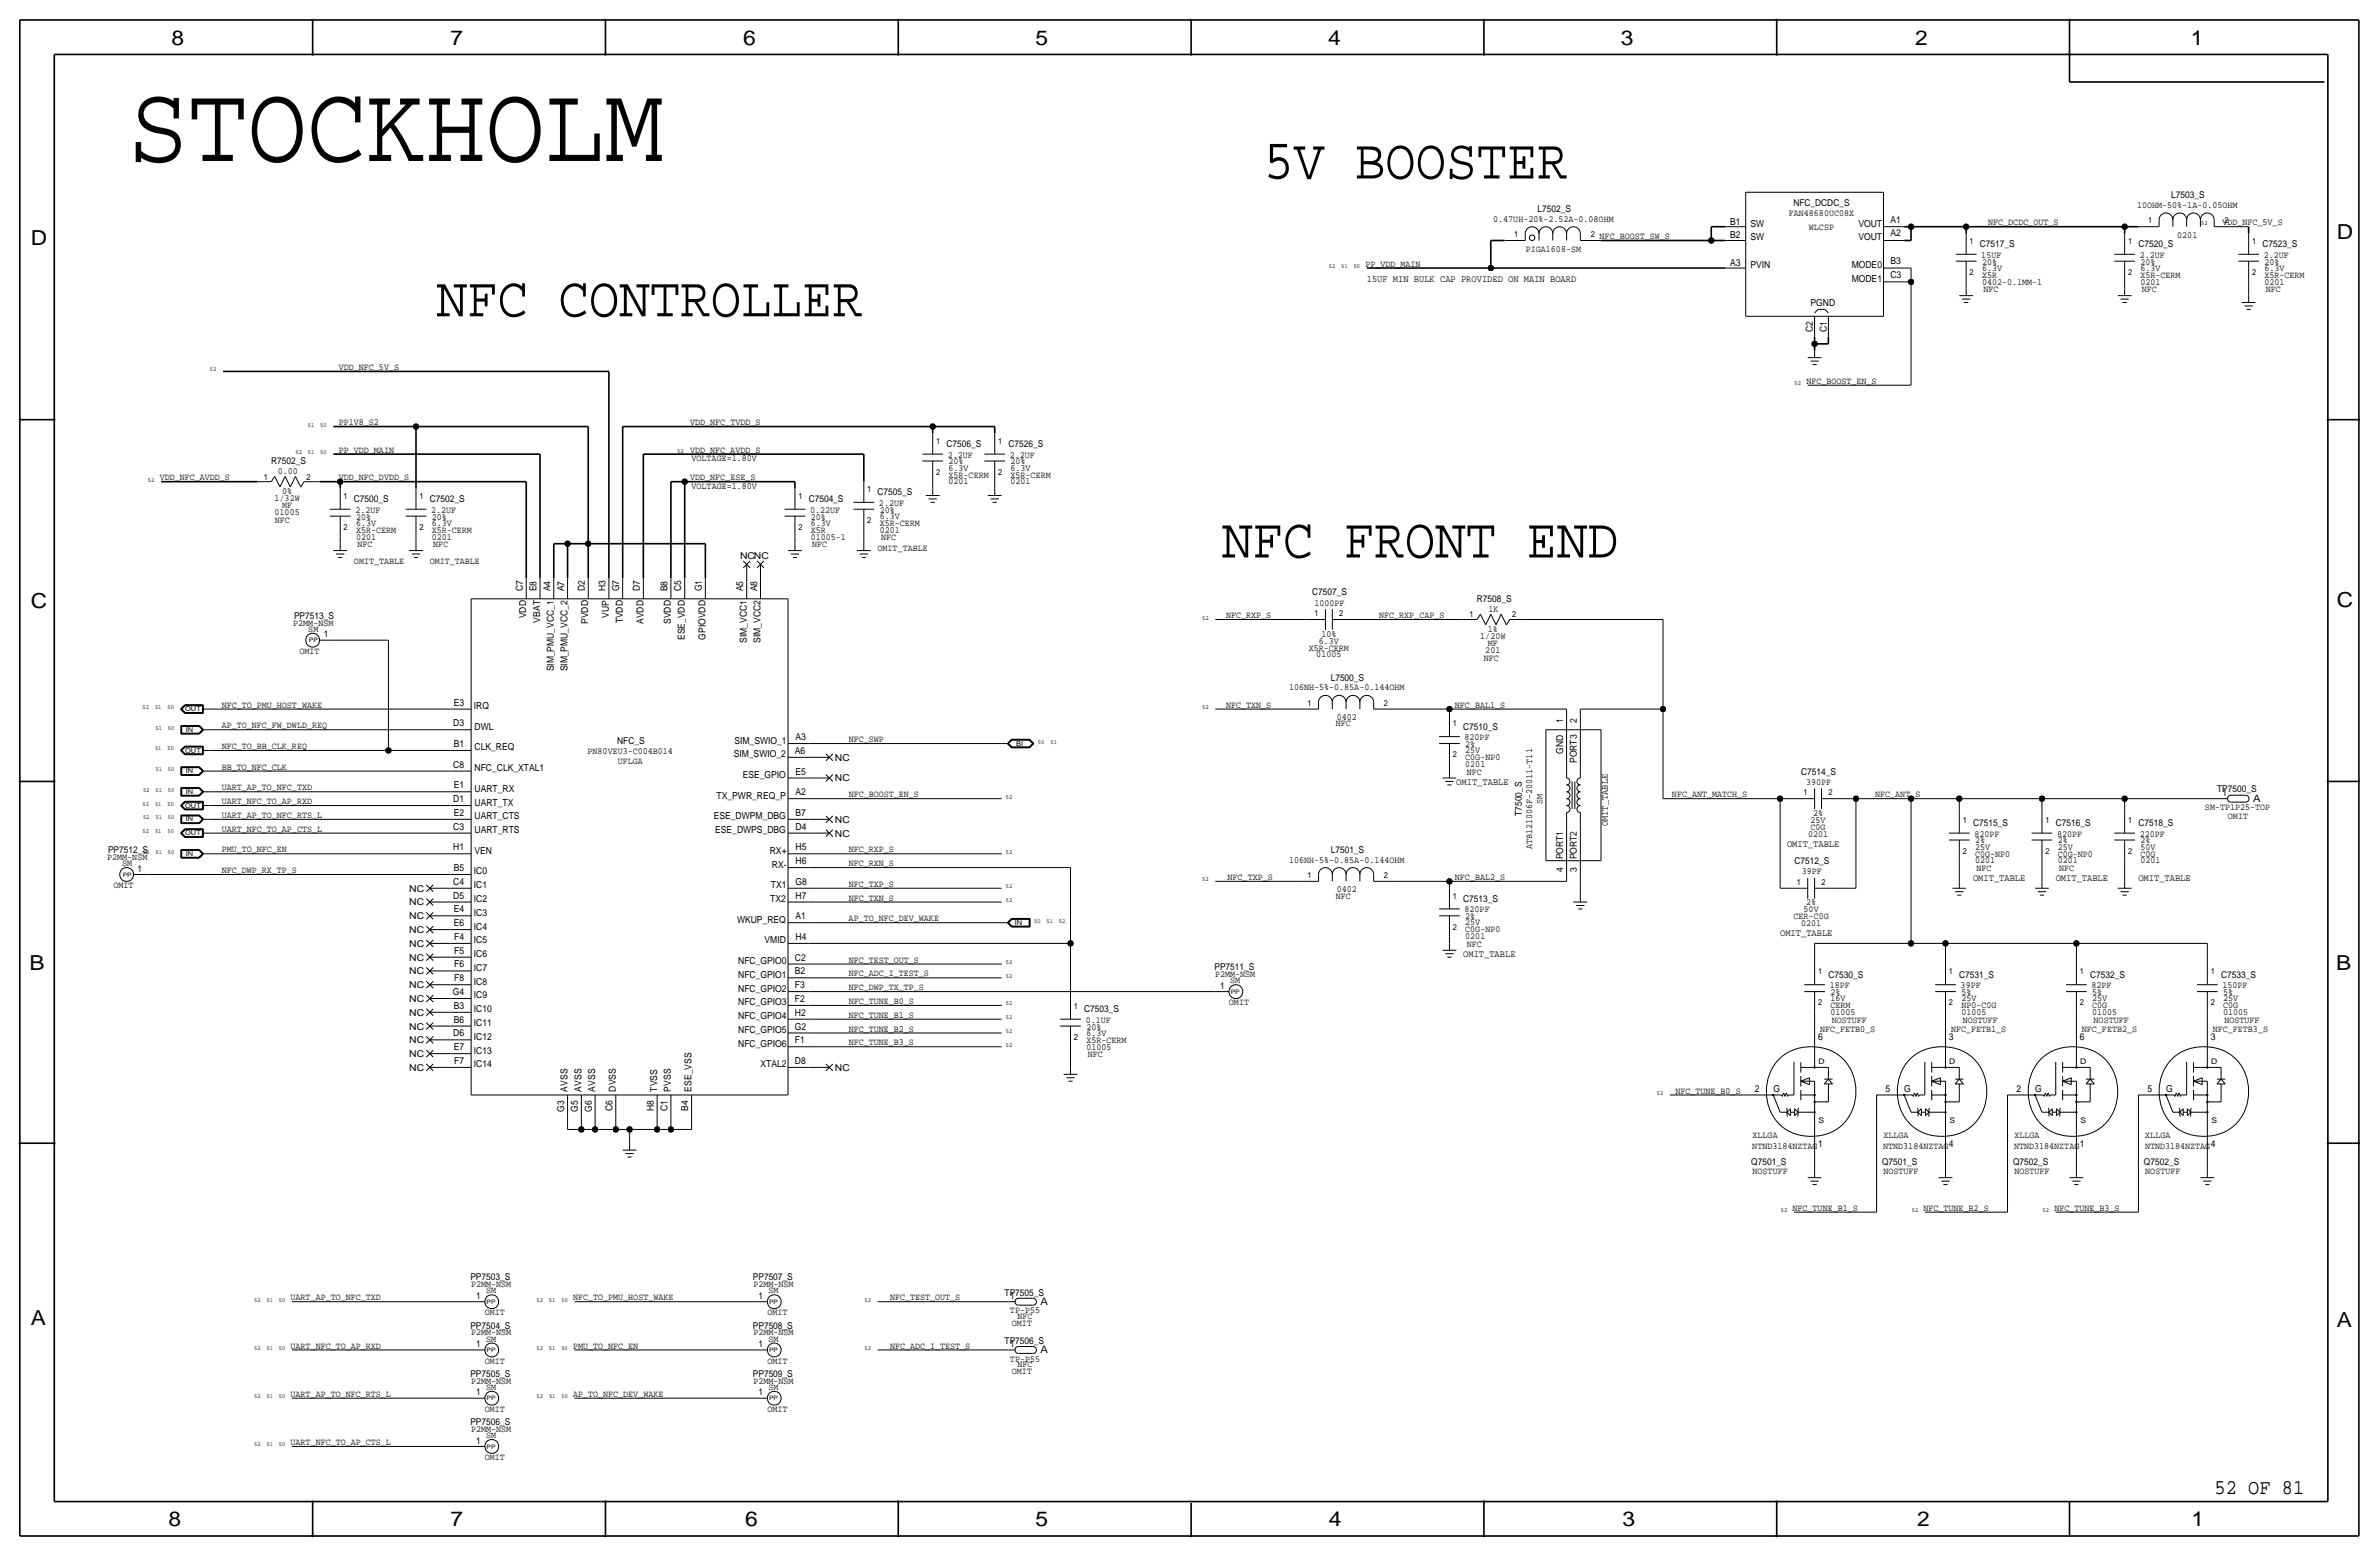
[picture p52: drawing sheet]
<svg xmlns="http://www.w3.org/2000/svg" width="877mm" height="574mm" viewBox="0 0 877 574" stroke-linecap="round" stroke-linejoin="round" font-family="sans-serif">
<defs><g id="words">
<text font-size="41" x="47.4" y="59.3">STOCKHOLM</text>
<g font-size="21">
<text x="465.8" y="65.8">5V BOOSTER</text>
<text x="161" y="116.6">NFC CONTROLLER</text>
<text x="450.5" y="205.5">NFC FRONT END</text>
</g>
<text font-size="7.7" x="816.4" y="550.7">52 OF 81</text>
<g font-size="7.6">
<text x="63.2" y="16.5">8</text>
<text x="166.1" y="16.5">7</text>
<text x="274" y="16.5">6</text>
<text x="381.7" y="16.5">5</text>
<text x="489.7" y="16.5">4</text>
<text x="597.6" y="16.5">3</text>
<text x="706.1" y="16.5">2</text>
<text x="807.7" y="16.5">1</text>
<text x="861.5" y="88.1">D</text>
<text x="11.4" y="90.4">D</text>
<text x="11.4" y="224.3">C</text>
<text x="861.5" y="223.8">C</text>
<text x="10.8" y="357.6">B</text>
<text x="861.3" y="357.4">B</text>
<text x="11.3" y="488.4">A</text>
<text x="861.5" y="489.2">A</text>
<text x="62.2" y="562.6">8</text>
<text x="166" y="562.6">7</text>
<text x="274.8" y="562.6">6</text>
<text x="381.7" y="562.6">5</text>
<text x="489.9" y="562.6">4</text>
<text x="598.1" y="562.6">3</text>
<text x="706.8" y="562.6">2</text>
<text x="807.9" y="562.6">1</text>
</g>
<g font-size="3.8">
<text x="830.7" y="295.5">A</text>
<text x="383.6" y="480.9">A</text>
<text x="383.6" y="498.7">A</text>
</g>
<g font-size="3.6">
<text x="503.9" y="103.9">15UF MIN BULK CAP PROVIDED ON MAIN BOARD</text>
<text x="536.9" y="289.3">OMIT_TABLE</text>
<text x="592.8" y="304.5" transform="rotate(-90 592.8 304.5)">OMIT_TABLE</text>
<text x="658.8" y="312.2">OMIT_TABLE</text>
<text x="727.4" y="324.9">OMIT_TABLE</text>
<text x="757.9" y="324.9">OMIT_TABLE</text>
<text x="788.4" y="324.9">OMIT_TABLE</text>
<text x="656.3" y="345.2">OMIT_TABLE</text>
<text x="539.4" y="352.8">OMIT_TABLE</text>
</g>
<g font-size="3.5">
<text x="661.2" y="75.9">NFC_DCDC_S</text>
<text x="787.9" y="76.7">10OHM-50%-1A-0.05OHM</text>
<text x="800.5" y="73.2">L7503_S</text>
<text x="550.5" y="81.8">0.47UH-20%-2.52A-0.08OHM</text>
<text x="566.8" y="78.2">L7502_S</text>
<text x="637.8" y="82.8">B1</text>
<text x="645.4" y="83.6">SW</text>
<text x="659.5" y="79.8">FAN48680UC08X</text>
<text x="685.1" y="83.6">VOUT</text>
<text x="696.9" y="82">A1</text>
<text x="733" y="83.1">NFC_DCDC_OUT_S</text>
<text x="819.4" y="83.1">VDD_NFC_5V_S</text>
<text x="637.8" y="87.9">B2</text>
<text x="645.4" y="88.6">SW</text>
<text x="666.9" y="84.8">WLCSP</text>
<text x="685.1" y="88.6">VOUT</text>
<text x="696.9" y="87.1">A2</text>
<text x="802.7" y="87.6">0201</text>
<text x="562.5" y="92.7">PIGA1608-SM</text>
<text x="729.9" y="91.2">C7517_S</text>
<text x="730.5" y="95">15UF</text>
<text x="788.4" y="91.2">C7520_S</text>
<text x="788.9" y="95">2.2UF</text>
<text x="834.1" y="91.2">C7523_S</text>
<text x="834.6" y="95">2.2UF</text>
<text x="503.4" y="98.3">PP_VDD_MAIN</text>
<text x="637.8" y="98">A3</text>
<text x="645.4" y="98.8">PVIN</text>
<text x="682.7" y="98.8">MODE0</text>
<text x="696.9" y="97.3">B3</text>
<text x="730.7" y="97.5">20%</text>
<text x="730.7" y="99.8">6.3V</text>
<text x="789.1" y="97.5">20%</text>
<text x="789.1" y="99.8">6.3V</text>
<text x="834.8" y="97.5">20%</text>
<text x="834.8" y="99.8">6.3V</text>
<text x="682.7" y="103.9">MODE1</text>
<text x="696.9" y="102.4">C3</text>
<text x="730.7" y="102.4">X5R</text>
<text x="730.7" y="104.9">0402-0.1MM-1</text>
<text x="731.2" y="107.7">NFC</text>
<text x="789.1" y="102.4">X5R-CERM</text>
<text x="789.1" y="104.9">0201</text>
<text x="789.6" y="107.7">NFC</text>
<text x="834.8" y="102.4">X5R-CERM</text>
<text x="834.8" y="104.9">0201</text>
<text x="835.4" y="107.7">NFC</text>
<text x="667.5" y="112.8">PGND</text>
<text x="668.4" y="122.5" transform="rotate(-90 668.4 122.5)">C2</text>
<text x="673.5" y="122.5" transform="rotate(-90 673.5 122.5)">C1</text>
<text x="124.9" y="136.4">VDD_NFC_5V_S</text>
<text x="665.9" y="141.5">NFC_BOOST_EN_S</text>
<text x="124.9" y="156.7">PP1V8_S2</text>
<text x="254.5" y="156.7">VDD_NFC_TVDD_S</text>
<text x="124.9" y="166.9">PP_VDD_MAIN</text>
<text x="254.4" y="166.9">VDD_NFC_AVDD_S</text>
<text x="348.9" y="164.8">C7506_S</text>
<text x="371.8" y="164.8">C7526_S</text>
<text x="99.9" y="171.2">R7502_S</text>
<text x="255" y="169.9">VOLTAGE=1.80V</text>
<text x="349.5" y="168.7">2.2UF</text>
<text x="349.7" y="171.2">20%</text>
<text x="349.7" y="173.5">6.3V</text>
<text x="372.3" y="168.7">2.2UF</text>
<text x="372.6" y="171.2">20%</text>
<text x="372.6" y="173.5">6.3V</text>
<text x="58.9" y="177">VDD_NFC_AVDD_S</text>
<text x="102.4" y="174.8">0.00</text>
<text x="124.9" y="177">VDD_NFC_DVDD_S</text>
<text x="254.5" y="177">VDD_NFC_ESE_S</text>
<text x="349.7" y="176">X5R-CERM</text>
<text x="349.7" y="178.6">0201</text>
<text x="372.6" y="176">X5R-CERM</text>
<text x="372.6" y="178.6">0201</text>
<text x="101.2" y="184.7">1/32W</text>
<text x="104" y="182.1">0%</text>
<text x="130.5" y="185.2">C7500_S</text>
<text x="158.4" y="185.2">C7502_S</text>
<text x="255" y="180.1">VOLTAGE=1.80V</text>
<text x="298.1" y="185.2">C7504_S</text>
<text x="323.5" y="182.6">C7505_S</text>
<text x="101.2" y="189.7">01005</text>
<text x="104" y="187.2">MF</text>
<text x="131" y="189">2.2UF</text>
<text x="131.3" y="191.5">20%</text>
<text x="159" y="189">2.2UF</text>
<text x="159.2" y="191.5">20%</text>
<text x="298.7" y="189">0.22UF</text>
<text x="298.9" y="191.5">20%</text>
<text x="324.1" y="186.4">2.2UF</text>
<text x="324.3" y="189">20%</text>
<text x="324.3" y="191.3">6.3V</text>
<text x="101.3" y="192.8">NFC</text>
<text x="131.3" y="196.3">X5R-CERM</text>
<text x="131.3" y="193.8">6.3V</text>
<text x="159.2" y="196.3">X5R-CERM</text>
<text x="159.2" y="193.8">6.3V</text>
<text x="298.9" y="193.8">6.3V</text>
<text x="298.9" y="196.3">X5R</text>
<text x="324.3" y="196.3">0201</text>
<text x="324.3" y="193.8">X5R-CERM</text>
<text x="131.3" y="198.9">0201</text>
<text x="131.8" y="201.7">NFC</text>
<text x="159.2" y="198.9">0201</text>
<text x="159.7" y="201.7">NFC</text>
<text x="298.9" y="198.9">01005-1</text>
<text x="299.4" y="201.7">NFC</text>
<text x="323.5" y="202.9">OMIT_TABLE</text>
<text x="324.8" y="199.1">NFC</text>
<text x="130.5" y="208">OMIT_TABLE</text>
<text x="158.4" y="208">OMIT_TABLE</text>
<text x="272.9" y="206">NCNC</text>
<text x="192.7" y="217.9" transform="rotate(-90 192.7 217.9)">C7</text>
<text x="197.8" y="217.9" transform="rotate(-90 197.8 217.9)">E8</text>
<text x="202.9" y="217.9" transform="rotate(-90 202.9 217.9)">A4</text>
<text x="208" y="217.9" transform="rotate(-90 208 217.9)">A7</text>
<text x="215.6" y="217.9" transform="rotate(-90 215.6 217.9)">D2</text>
<text x="223.2" y="217.9" transform="rotate(-90 223.2 217.9)">H3</text>
<text x="228.3" y="217.9" transform="rotate(-90 228.3 217.9)">G7</text>
<text x="235.9" y="217.9" transform="rotate(-90 235.9 217.9)">D7</text>
<text x="246.1" y="217.9" transform="rotate(-90 246.1 217.9)">B8</text>
<text x="251.2" y="217.9" transform="rotate(-90 251.2 217.9)">C5</text>
<text x="258.8" y="217.9" transform="rotate(-90 258.8 217.9)">G1</text>
<text x="274" y="217.9" transform="rotate(-90 274 217.9)">A5</text>
<text x="279.1" y="217.9" transform="rotate(-90 279.1 217.9)">A8</text>
<text x="483.7" y="219.5">C7507_S</text>
<text x="544.4" y="222">R7508_S</text>
<text x="194" y="227.9" transform="rotate(-90 194 227.9)">VDD</text>
<text x="224.5" y="227.7" transform="rotate(-90 224.5 227.7)">VUP</text>
<text x="452" y="227.8">NFC_RXP_S</text>
<text x="484.6" y="223.3">1000PF</text>
<text x="508.5" y="227.8">NFC_RXP_CAP_S</text>
<text x="548.8" y="225.5">1K</text>
<text x="108.1" y="230.6">P2MM-NSM</text>
<text x="108.4" y="228.1">PP7513_S</text>
<text x="113.7" y="232.9">SM</text>
<text x="199.1" y="229.5" transform="rotate(-90 199.1 229.5)">VBAT</text>
<text x="216.9" y="230" transform="rotate(-90 216.9 230)">PVDD</text>
<text x="229.6" y="229.8" transform="rotate(-90 229.6 229.8)">TVDD</text>
<text x="237.2" y="230" transform="rotate(-90 237.2 230)">AVDD</text>
<text x="247.3" y="230" transform="rotate(-90 247.3 230)">SVDD</text>
<text x="548.5" y="232.9">1%</text>
<text x="119.3" y="234.9">1</text>
<text x="252.4" y="235.9" transform="rotate(-90 252.4 235.9)">ESE_VDD</text>
<text x="260" y="235.8" transform="rotate(-90 260 235.8)">GPIOVDD</text>
<text x="275.3" y="237" transform="rotate(-90 275.3 237)">SIM_VCC1</text>
<text x="280.4" y="237" transform="rotate(-90 280.4 237)">SIM_VCC2</text>
<text x="482.5" y="239.8">X5R-CERM</text>
<text x="486.2" y="237.2">6.3V</text>
<text x="487.1" y="234.7">10%</text>
<text x="545.7" y="235.5">1/20W</text>
<text x="548.5" y="238">MF</text>
<text x="110.4" y="241">OMIT</text>
<text x="485.3" y="242.3">01005</text>
<text x="547.1" y="243.6">NFC</text>
<text x="547.6" y="240.5">201</text>
<text x="204.2" y="247.5" transform="rotate(-90 204.2 247.5)">SIM_PMU_VCC_1</text>
<text x="209.2" y="247.5" transform="rotate(-90 209.2 247.5)">SIM_PMU_VCC_2</text>
<text x="490.6" y="250.9">L7500_S</text>
<text x="475.2" y="254.5">106NH-5%-0.85A-0.144OHM</text>
<text x="81.7" y="260.9">NFC_TO_PMU_HOST_WAKE</text>
<text x="167.3" y="260.1">E3</text>
<text x="174.7" y="261.4">IRQ</text>
<text x="452" y="260.9">NFC_TXN_S</text>
<text x="536.4" y="260.9">NFC_BAL1_S</text>
<text x="81.7" y="268.5">AP_TO_NFC_FW_DWLD_REQ</text>
<text x="167.1" y="267.7">D3</text>
<text x="175" y="269">DWL</text>
<text x="492.5" y="267.7">NFC</text>
<text x="492.8" y="265.4">0402</text>
<text x="539.4" y="269">C7510_S</text>
<text x="576.3" y="266.4" transform="rotate(-90 576.3 266.4)">1</text>
<text x="581.4" y="266.4" transform="rotate(-90 581.4 266.4)">2</text>
<text x="167.3" y="275.3">B1</text>
<text x="227.6" y="274.1">NFC_S</text>
<text x="270.8" y="274.1">SIM_SWIO_1</text>
<text x="293.3" y="272.8">A3</text>
<text x="312.9" y="273.6">NFC_SWP</text>
<text x="540" y="272.8">820PF</text>
<text x="540.2" y="275.3">2%</text>
<text x="81.7" y="276.1">NFC_TO_BB_CLK_REQ</text>
<text x="175" y="276.6">CLK_REQ</text>
<text x="216.6" y="277.9">PN80VEU3-C004B014</text>
<text x="227.7" y="281.7">UFLGA</text>
<text x="270.5" y="279.1">SIM_SWIO_2</text>
<text x="293.1" y="277.9">A6</text>
<text x="307.8" y="280.4">NC</text>
<text x="540.2" y="280.2">C0G-NP0</text>
<text x="540.2" y="277.6">25V</text>
<text x="576.3" y="277.8" transform="rotate(-90 576.3 277.8)">GND</text>
<text x="581.4" y="281.3" transform="rotate(-90 581.4 281.3)">PORT3</text>
<text x="81.7" y="283.7">BB_TO_NFC_CLK</text>
<text x="167.1" y="282.9">C8</text>
<text x="175" y="284.2">NFC_CLK_XTAL1</text>
<text x="273.8" y="286.8">ESE_GPIO</text>
<text x="293.3" y="285.8">E5</text>
<text x="540.2" y="282.7">0201</text>
<text x="540.7" y="285.5">NFC</text>
<text x="664.1" y="285.5">C7514_S</text>
<text x="81.7" y="291.3">UART_AP_TO_NFC_TXD</text>
<text x="167.3" y="290.6">E1</text>
<text x="175" y="291.8">UART_RX</text>
<text x="293.3" y="293.1">A2</text>
<text x="307.8" y="288">NC</text>
<text x="312.9" y="293.9">NFC_BOOST_EN_S</text>
<text x="616.4" y="293.9">NFC_ANT_MATCH_S</text>
<text x="665.9" y="289.3">390PF</text>
<text x="691.3" y="293.9">NFC_ANT_S</text>
<text x="817.4" y="292.1">TP7500_S</text>
<text x="819.4" y="293.4">1</text>
<text x="81.7" y="296.4">UART_NFC_TO_AP_RXD</text>
<text x="167.1" y="295.7">D1</text>
<text x="175" y="296.9">UART_TX</text>
<text x="264.2" y="294.4">TX_PWR_REQ_P</text>
<text x="568.7" y="296.2" transform="rotate(-90 568.7 296.2)">SM</text>
<text x="812.9" y="298.7">SM-TP1P25-TOP</text>
<text x="81.7" y="301.5">UART_AP_TO_NFC_RTS_L</text>
<text x="167.1" y="305.8">C3</text>
<text x="167.3" y="300.7">E2</text>
<text x="175" y="302">UART_CTS</text>
<text x="263.1" y="302">ESE_DWPM_DBG</text>
<text x="293.3" y="305.8">D4</text>
<text x="293.3" y="300.7">B7</text>
<text x="307.8" y="303.3">NC</text>
<text x="561" y="300.6" transform="rotate(-90 561 300.6)">T7500_S</text>
<text x="667.5" y="303.3">25V</text>
<text x="667.5" y="305.8">C0G</text>
<text x="668.4" y="300.7">2%</text>
<text x="727.4" y="304.5">C7515_S</text>
<text x="757.9" y="304.5">C7516_S</text>
<text x="788.4" y="304.5">C7518_S</text>
<text x="821.4" y="302">OMIT</text>
<text x="81.7" y="306.6">UART_NFC_TO_AP_CTS_L</text>
<text x="175" y="307.1">UART_RTS</text>
<text x="263.7" y="307.1">ESE_DWPS_DBG</text>
<text x="307.8" y="308.4">NC</text>
<text x="666.6" y="308.4">0201</text>
<text x="727.9" y="308.4">820PF</text>
<text x="728.2" y="310.9">2%</text>
<text x="758.4" y="308.4">820PF</text>
<text x="758.6" y="310.9">2%</text>
<text x="788.9" y="308.4">220PF</text>
<text x="789.1" y="310.9">2%</text>
<text x="39.5" y="317">P2MM-NSM</text>
<text x="39.8" y="314.5">PP7512_S</text>
<text x="81.7" y="314.2">PMU_TO_NFC_EN</text>
<text x="167.1" y="313.4">H1</text>
<text x="175" y="314.7">VEN</text>
<text x="283.8" y="314.7">RX+</text>
<text x="293.3" y="313.4">H5</text>
<text x="312.9" y="314.2">NFC_RXP_S</text>
<text x="490.6" y="314.5">L7501_S</text>
<text x="564.8" y="312.9" transform="rotate(-90 564.8 312.9)">ATB121006F-20011-T11</text>
<text x="576.3" y="316.7" transform="rotate(-90 576.3 316.7)">PORT1</text>
<text x="581.4" y="316.7" transform="rotate(-90 581.4 316.7)">PORT2</text>
<text x="728.2" y="315.7">C0G-NP0</text>
<text x="728.2" y="313.2">25V</text>
<text x="758.6" y="315.7">C0G-NP0</text>
<text x="758.6" y="313.2">25V</text>
<text x="789.1" y="315.7">C0G</text>
<text x="789.1" y="313.2">50V</text>
<text x="45.1" y="319.3">SM</text>
<text x="50.7" y="321.3">1</text>
<text x="81.7" y="321.8">NFC_DWP_RX_TP_S</text>
<text x="167.3" y="321">B5</text>
<text x="174.7" y="322.3">IC0</text>
<text x="284.6" y="319.8">RX-</text>
<text x="293.3" y="318.5">H6</text>
<text x="312.9" y="319.3">NFC_RXN_S</text>
<text x="475.2" y="318">106NH-5%-0.85A-0.144OHM</text>
<text x="576.3" y="321.5" transform="rotate(-90 576.3 321.5)">4</text>
<text x="581.4" y="321.5" transform="rotate(-90 581.4 321.5)">3</text>
<text x="661.5" y="318.5">C7512_S</text>
<text x="664.3" y="322.3">39PF</text>
<text x="728.2" y="318.3">0201</text>
<text x="728.7" y="321.1">NFC</text>
<text x="758.6" y="318.3">0201</text>
<text x="759.2" y="321.1">NFC</text>
<text x="789.1" y="318.3">0201</text>
<text x="41.8" y="327.4">OMIT</text>
<text x="150.9" y="328.7">NC</text>
<text x="167.1" y="326.1">C4</text>
<text x="174.7" y="327.4">IC1</text>
<text x="284.2" y="327.4">TX1</text>
<text x="293.3" y="326.1">G8</text>
<text x="312.9" y="326.9">NFC_TXP_S</text>
<text x="452.6" y="324.4">NFC_TXP_S</text>
<text x="492.8" y="328.9">0402</text>
<text x="536.4" y="324.4">NFC_BAL2_S</text>
<text x="150.9" y="333.8">NC</text>
<text x="167.1" y="331.2">D5</text>
<text x="174.7" y="332.5">IC2</text>
<text x="284" y="332.5">TX2</text>
<text x="293.3" y="331.2">H7</text>
<text x="312.9" y="332">NFC_TXN_S</text>
<text x="492.5" y="331.2">NFC</text>
<text x="539.4" y="332.5">C7513_S</text>
<text x="665.9" y="333.8">2%</text>
<text x="150.9" y="338.8">NC</text>
<text x="167.3" y="341.4">E6</text>
<text x="167.3" y="336.3">E4</text>
<text x="174.7" y="337.6">IC3</text>
<text x="271.7" y="340.1">WKUP_REQ</text>
<text x="293.3" y="338.8">A1</text>
<text x="312.9" y="339.6">AP_TO_NFC_DEV_WAKE</text>
<text x="540" y="336.3">820PF</text>
<text x="540.2" y="341.1">25V</text>
<text x="540.2" y="338.8">2%</text>
<text x="661.2" y="338.8">CER-C0G</text>
<text x="664" y="341.4">0201</text>
<text x="664.9" y="336.3">50V</text>
<text x="150.9" y="343.9">NC</text>
<text x="167.5" y="346.4">F4</text>
<text x="174.7" y="347.7">IC5</text>
<text x="174.7" y="342.6">IC4</text>
<text x="281.9" y="347.7">VMID</text>
<text x="293.3" y="346.5">H4</text>
<text x="540.2" y="346.2">0201</text>
<text x="540.2" y="343.7">C0G-NP0</text>
<text x="150.9" y="349">NC</text>
<text x="167.5" y="351.5">F5</text>
<text x="174.7" y="352.8">IC6</text>
<text x="540.7" y="349">NFC</text>
<text x="150.9" y="359.2">NC</text>
<text x="150.9" y="354.1">NC</text>
<text x="167.5" y="356.6">F6</text>
<text x="174.7" y="357.9">IC7</text>
<text x="272.2" y="355.3">NFC_GPIO0</text>
<text x="293.1" y="359.1">B2</text>
<text x="293.1" y="354.1">C2</text>
<text x="312.9" y="359.9">NFC_ADC_I_TEST_S</text>
<text x="312.9" y="354.8">NFC_TEST_OUT_S</text>
<text x="447.7" y="357.6">PP7511_S</text>
<text x="150.9" y="364.2">NC</text>
<text x="167.5" y="361.7">F8</text>
<text x="174.7" y="363">IC8</text>
<text x="272.2" y="360.4">NFC_GPIO1</text>
<text x="272.2" y="365.5">NFC_GPIO2</text>
<text x="293.1" y="364.2">F3</text>
<text x="312.9" y="365">NFC_DWP_TX_TP_S</text>
<text x="448" y="360.2">P2MM-NSM</text>
<text x="449.8" y="364.5">1</text>
<text x="453.5" y="362.5">SM</text>
<text x="674.1" y="360.4">C7530_S</text>
<text x="674.6" y="364.2">18PF</text>
<text x="722.3" y="360.4">C7531_S</text>
<text x="722.8" y="364.2">39PF</text>
<text x="770.6" y="360.4">C7532_S</text>
<text x="771.1" y="364.2">82PF</text>
<text x="818.8" y="360.4">C7533_S</text>
<text x="819.4" y="364.2">150PF</text>
<text x="150.9" y="369.3">NC</text>
<text x="166.9" y="366.8">G4</text>
<text x="167.3" y="371.8">B3</text>
<text x="174.7" y="368">IC9</text>
<text x="272.2" y="370.6">NFC_GPIO3</text>
<text x="293.1" y="369.3">F2</text>
<text x="312.9" y="370.1">NFC_TUNE_B0_S</text>
<text x="453.1" y="370.6">OMIT</text>
<text x="674.8" y="366.8">2%</text>
<text x="674.8" y="371.6">CERM</text>
<text x="674.8" y="369.1">16V</text>
<text x="723.1" y="371.6">NP0-C0G</text>
<text x="723.1" y="369.1">25V</text>
<text x="723.1" y="366.8">5%</text>
<text x="771.3" y="371.6">C0G</text>
<text x="771.3" y="366.8">5%</text>
<text x="771.3" y="369.1">25V</text>
<text x="819.6" y="371.6">C0G</text>
<text x="819.6" y="366.8">5%</text>
<text x="819.6" y="369.1">25V</text>
<text x="150.9" y="374.4">NC</text>
<text x="167.3" y="376.9">B6</text>
<text x="174.7" y="373.1">IC10</text>
<text x="272.2" y="375.7">NFC_GPIO4</text>
<text x="293.1" y="374.4">H2</text>
<text x="312.9" y="375.2">NFC_TUNE_B1_S</text>
<text x="399.7" y="373.1">C7503_S</text>
<text x="400.3" y="376.9">0.1UF</text>
<text x="674.8" y="374.1">01005</text>
<text x="675.3" y="376.9">NOSTUFF</text>
<text x="723.1" y="374.1">01005</text>
<text x="723.6" y="376.9">NOSTUFF</text>
<text x="771.3" y="374.1">01005</text>
<text x="771.9" y="376.9">NOSTUFF</text>
<text x="819.6" y="374.1">01005</text>
<text x="820.1" y="376.9">NOSTUFF</text>
<text x="150.9" y="379.5">NC</text>
<text x="167.1" y="382">D6</text>
<text x="174.7" y="383.3">IC12</text>
<text x="174.7" y="378.2">IC11</text>
<text x="272.2" y="380.7">NFC_GPIO5</text>
<text x="293.1" y="379.5">G2</text>
<text x="312.9" y="380.2">NFC_TUNE_B2_S</text>
<text x="400.5" y="379.5">20%</text>
<text x="400.5" y="381.8">6.3V</text>
<text x="670.3" y="383.3">6</text>
<text x="671" y="380.2">NFC_FETB0_S</text>
<text x="718.5" y="383.3">3</text>
<text x="719.3" y="380.2">NFC_FETB1_S</text>
<text x="766.8" y="383.3">6</text>
<text x="767.5" y="380.2">NFC_FETB2_S</text>
<text x="815" y="383.3">3</text>
<text x="815.8" y="380.2">NFC_FETB3_S</text>
<text x="150.9" y="389.6">NC</text>
<text x="150.9" y="384.6">NC</text>
<text x="167.3" y="387.1">E7</text>
<text x="174.7" y="388.4">IC13</text>
<text x="272.2" y="385.8">NFC_GPIO6</text>
<text x="293.1" y="384.6">F1</text>
<text x="312.9" y="385.3">NFC_TUNE_B3_S</text>
<text x="400.5" y="384.3">X5R-CERM</text>
<text x="400.5" y="386.8">01005</text>
<text x="401" y="389.6">NFC</text>
<text x="150.9" y="394.7">NC</text>
<text x="167.5" y="392.2">F7</text>
<text x="174.7" y="393.4">IC14</text>
<text x="280.4" y="393.4">XTAL2</text>
<text x="293.1" y="392.2">D8</text>
<text x="307.8" y="394.7">NC</text>
<text x="209.2" y="402.3" transform="rotate(-90 209.2 402.3)">AVSS</text>
<text x="214.3" y="402.3" transform="rotate(-90 214.3 402.3)">AVSS</text>
<text x="219.4" y="402.3" transform="rotate(-90 219.4 402.3)">AVSS</text>
<text x="227" y="402.3" transform="rotate(-90 227 402.3)">DVSS</text>
<text x="242.3" y="402.3" transform="rotate(-90 242.3 402.3)">TVSS</text>
<text x="247.3" y="402.3" transform="rotate(-90 247.3 402.3)">PVSS</text>
<text x="255" y="402.3" transform="rotate(-90 255 402.3)">ESE_VSS</text>
<text x="617.7" y="403.1">NFC_TUNE_B0_S</text>
<text x="646.9" y="402.3">2</text>
<text x="653.8" y="402.3">G</text>
<text x="695.2" y="402.3">5</text>
<text x="702" y="402.3">G</text>
<text x="743.4" y="402.3">2</text>
<text x="750.3" y="402.3">G</text>
<text x="791.7" y="402.3">5</text>
<text x="798.6" y="402.3">G</text>
<text x="208" y="409.8" transform="rotate(-90 208 409.8)">G3</text>
<text x="213.1" y="409.8" transform="rotate(-90 213.1 409.8)">G5</text>
<text x="218.1" y="409.8" transform="rotate(-90 218.1 409.8)">G6</text>
<text x="225.8" y="409.7" transform="rotate(-90 225.8 409.7)">C6</text>
<text x="241" y="409.7" transform="rotate(-90 241 409.7)">H8</text>
<text x="246.1" y="409.7" transform="rotate(-90 246.1 409.7)">C1</text>
<text x="253.7" y="409.5" transform="rotate(-90 253.7 409.5)">B4</text>
<text x="646.1" y="419.4">XLLGA</text>
<text x="694.4" y="419.4">XLLGA</text>
<text x="742.6" y="419.4">XLLGA</text>
<text x="790.9" y="419.4">XLLGA</text>
<text x="646" y="423.5">NTND3184NZTAG1</text>
<text x="694.3" y="423.5">NTND3184NZTAG4</text>
<text x="742.5" y="423.5">NTND3184NZTAG1</text>
<text x="790.8" y="423.5">NTND3184NZTAG4</text>
<text x="645.6" y="429.5">Q7501_S</text>
<text x="693.9" y="429.5">Q7501_S</text>
<text x="742.1" y="429.5">Q7502_S</text>
<text x="790.4" y="429.5">Q7502_S</text>
<text x="646.1" y="432.8">NOSTUFF</text>
<text x="694.4" y="432.8">NOSTUFF</text>
<text x="742.6" y="432.8">NOSTUFF</text>
<text x="790.9" y="432.8">NOSTUFF</text>
<text x="660.9" y="446.3">NFC_TUNE_B1_S</text>
<text x="709.1" y="446.3">NFC_TUNE_B2_S</text>
<text x="757.4" y="446.3">NFC_TUNE_B3_S</text>
<text x="173.4" y="471.9">PP7503_S</text>
<text x="277.6" y="471.9">PP7507_S</text>
<text x="107.1" y="479.3">UART_AP_TO_NFC_TXD</text>
<text x="173.6" y="474.5">P2MM-NSM</text>
<text x="175.5" y="478.8">1</text>
<text x="179.2" y="476.8">SM</text>
<text x="211.3" y="479.3">NFC_TO_PMU_HOST_WAKE</text>
<text x="277.8" y="474.5">P2MM-NSM</text>
<text x="279.7" y="478.8">1</text>
<text x="283.3" y="476.8">SM</text>
<text x="328.1" y="479.3">NFC_TEST_OUT_S</text>
<text x="370.4" y="477.5">TP7505_S</text>
<text x="372.4" y="478.8">1</text>
<text x="178.8" y="484.9">OMIT</text>
<text x="282.9" y="484.9">OMIT</text>
<text x="372.3" y="484.1">TP-P55</text>
<text x="173.4" y="489.7">PP7504_S</text>
<text x="277.6" y="489.7">PP7508_S</text>
<text x="373.1" y="488.7">OMIT</text>
<text x="375.1" y="486.2">NFC</text>
<text x="107.1" y="497.1">UART_NFC_TO_AP_RXD</text>
<text x="173.6" y="492.2">P2MM-NSM</text>
<text x="175.5" y="496.6">1</text>
<text x="179.2" y="494.5">SM</text>
<text x="211.3" y="497.1">PMU_TO_NFC_EN</text>
<text x="277.8" y="492.2">P2MM-NSM</text>
<text x="279.7" y="496.6">1</text>
<text x="283.3" y="494.5">SM</text>
<text x="328.1" y="497.1">NFC_ADC_I_TEST_S</text>
<text x="370.4" y="495.3">TP7506_S</text>
<text x="372.4" y="496.6">1</text>
<text x="178.8" y="502.7">OMIT</text>
<text x="282.9" y="502.7">OMIT</text>
<text x="372.3" y="501.9">TP-P55</text>
<text x="375.1" y="503.9">NFC</text>
<text x="173.4" y="507.5">PP7505_S</text>
<text x="277.6" y="507.5">PP7509_S</text>
<text x="373.1" y="506.5">OMIT</text>
<text x="107.1" y="514.9">UART_AP_TO_NFC_RTS_L</text>
<text x="173.6" y="510">P2MM-NSM</text>
<text x="175.5" y="514.3">1</text>
<text x="179.2" y="512.3">SM</text>
<text x="211.3" y="514.9">AP_TO_NFC_DEV_WAKE</text>
<text x="277.8" y="510">P2MM-NSM</text>
<text x="279.7" y="514.3">1</text>
<text x="283.3" y="512.3">SM</text>
<text x="178.8" y="520.4">OMIT</text>
<text x="282.9" y="520.4">OMIT</text>
<text x="173.4" y="525.3">PP7506_S</text>
<text x="173.6" y="527.8">P2MM-NSM</text>
<text x="107.1" y="532.6">UART_NFC_TO_AP_CTS_L</text>
<text x="175.5" y="532.1">1</text>
<text x="179.2" y="530.1">SM</text>
<text x="178.8" y="538.2">OMIT</text>
</g>
<g font-size="3.2">
<text x="154.6" y="183.9">1</text>
<text x="319.7" y="181.4">1</text>
<text x="154.6" y="195.3">2</text>
<text x="319.7" y="192.8">2</text>
<text x="395.9" y="371.9">1</text>
<text x="395.9" y="383.3">2</text>
</g>
<g font-size="3.1">
<text x="791.9" y="82.3">1</text>
<text x="820.1" y="82.3">2</text>
<text x="558.2" y="87.4">1</text>
<text x="586.4" y="87.4">2 NFC_BOOST_SW_S</text>
<text x="726.1" y="89.9">1</text>
<text x="784.6" y="89.9">1</text>
<text x="830.3" y="89.9">1</text>
<text x="726.1" y="101.3">2</text>
<text x="784.6" y="101.3">2</text>
<text x="830.3" y="101.3">2</text>
<text x="345.1" y="163.6">1</text>
<text x="368" y="163.6">1</text>
<text x="97.2" y="176.8">1</text>
<text x="113" y="176.8">2</text>
<text x="345.1" y="175">2</text>
<text x="368" y="175">2</text>
<text x="126.7" y="183.9">1</text>
<text x="294.3" y="183.9">1</text>
<text x="126.7" y="195.3">2</text>
<text x="294.3" y="195.3">2</text>
<text x="484.6" y="227.1">1</text>
<text x="493.7" y="227.1">2</text>
<text x="541.7" y="227.6">1</text>
<text x="557.5" y="227.6">2</text>
<text x="482" y="260.1">1</text>
<text x="510.2" y="260.1">2</text>
<text x="535.6" y="267.7">1</text>
<text x="535.6" y="279.1">2</text>
<text x="664.9" y="293.1">1</text>
<text x="674.1" y="293.1">2</text>
<text x="723.6" y="303.3">1</text>
<text x="754.1" y="303.3">1</text>
<text x="784.6" y="303.3">1</text>
<text x="723.6" y="314.7">2</text>
<text x="754.1" y="314.7">2</text>
<text x="784.6" y="314.7">2</text>
<text x="482" y="323.6">1</text>
<text x="510.2" y="323.6">2</text>
<text x="662.4" y="326.1">1</text>
<text x="671.5" y="326.1">2</text>
<text x="535.6" y="331.2">1</text>
<text x="535.6" y="342.6">2</text>
<text x="670.3" y="359.2">1</text>
<text x="718.5" y="359.2">1</text>
<text x="766.8" y="359.2">1</text>
<text x="815" y="359.2">1</text>
<text x="670.3" y="370.6">2</text>
<text x="718.5" y="370.6">2</text>
<text x="766.8" y="370.6">2</text>
<text x="815" y="370.6">2</text>
</g>
<g font-size="2.9">
<text x="670.4" y="392.2">D</text>
<text x="718.6" y="392.2">D</text>
<text x="766.9" y="392.2">D</text>
<text x="815.2" y="392.2">D</text>
<text x="670.5" y="413.8">S</text>
<text x="718.7" y="413.8">S</text>
<text x="767" y="413.8">S</text>
<text x="815.3" y="413.8">S</text>
</g>
<g font-size="2.5">
<text x="68.3" y="262.1">OUT</text>
<text x="68.5" y="269.7">IN</text>
<text x="374.6" y="274.8">BI</text>
<text x="68.3" y="277.4">OUT</text>
<text x="68.5" y="285">IN</text>
<text x="68.5" y="292.6">IN</text>
<text x="68.3" y="297.7">OUT</text>
<text x="68.5" y="302.8">IN</text>
<text x="68.3" y="307.8">OUT</text>
<text x="68.5" y="315.5">IN</text>
<text x="374.1" y="340.9">IN</text>
</g>
<g font-size="2.3">
<text x="811.5" y="83.1">52</text>
<text x="489.9" y="98.8">52</text>
<text x="494.5" y="98.8">51</text>
<text x="499.1" y="98.8">50</text>
<text x="77.4" y="136.9">52</text>
<text x="661.6" y="142">52</text>
<text x="113.5" y="157.2">51</text>
<text x="118.1" y="157.2">50</text>
<text x="108.9" y="167.4">52</text>
<text x="113.5" y="167.4">51</text>
<text x="118.1" y="167.4">50</text>
<text x="249.6" y="166.9">52</text>
<text x="54.6" y="177.5">52</text>
<text x="443.2" y="228.3">52</text>
<text x="113.9" y="236.7">PP</text>
<text x="52.6" y="261.4">52</text>
<text x="57.2" y="261.4">51</text>
<text x="61.7" y="261.4">50</text>
<text x="443.2" y="261.4">52</text>
<text x="57.3" y="269">51</text>
<text x="61.9" y="269">50</text>
<text x="382.7" y="274.1">50</text>
<text x="387.2" y="274.1">51</text>
<text x="57.2" y="276.6">51</text>
<text x="61.7" y="276.6">50</text>
<text x="57.3" y="284.2">51</text>
<text x="61.9" y="284.2">50</text>
<text x="52.7" y="291.8">52</text>
<text x="57.3" y="291.8">51</text>
<text x="61.9" y="291.8">50</text>
<text x="52.6" y="296.9">52</text>
<text x="57.2" y="296.9">51</text>
<text x="61.7" y="296.9">50</text>
<text x="370.8" y="294.4">52</text>
<text x="52.7" y="302">52</text>
<text x="57.3" y="302">51</text>
<text x="61.9" y="302">50</text>
<text x="52.6" y="307.1">52</text>
<text x="57.2" y="307.1">51</text>
<text x="61.7" y="307.1">50</text>
<text x="52.7" y="314.7">52</text>
<text x="57.3" y="314.7">51</text>
<text x="61.9" y="314.7">50</text>
<text x="370.8" y="314.7">52</text>
<text x="45.3" y="323.1">PP</text>
<text x="370.8" y="327.4">52</text>
<text x="443.2" y="324.9">52</text>
<text x="370.8" y="332.5">52</text>
<text x="381.3" y="340.1">50</text>
<text x="385.8" y="340.1">51</text>
<text x="390.4" y="340.1">52</text>
<text x="370.8" y="355.3">52</text>
<text x="370.8" y="360.4">52</text>
<text x="370.8" y="370.6">52</text>
<text x="453.7" y="366.3">PP</text>
<text x="370.8" y="375.7">52</text>
<text x="370.8" y="380.7">52</text>
<text x="370.8" y="385.8">52</text>
<text x="610.8" y="403.6">52</text>
<text x="656.5" y="446.8">52</text>
<text x="704.8" y="446.8">52</text>
<text x="753.1" y="446.8">52</text>
<text x="93.7" y="479.8">52</text>
<text x="98.3" y="479.8">51</text>
<text x="102.8" y="479.8">50</text>
<text x="197.8" y="479.8">52</text>
<text x="202.4" y="479.8">51</text>
<text x="207" y="479.8">50</text>
<text x="318.7" y="479.8">52</text>
<text x="179.4" y="480.6">PP</text>
<text x="283.5" y="480.6">PP</text>
<text x="93.7" y="497.6">52</text>
<text x="98.3" y="497.6">51</text>
<text x="102.8" y="497.6">50</text>
<text x="197.8" y="497.6">52</text>
<text x="202.4" y="497.6">51</text>
<text x="207" y="497.6">50</text>
<text x="318.7" y="497.6">52</text>
<text x="179.4" y="498.3">PP</text>
<text x="283.5" y="498.3">PP</text>
<text x="93.7" y="515.4">52</text>
<text x="98.3" y="515.4">51</text>
<text x="102.8" y="515.4">50</text>
<text x="197.8" y="515.4">52</text>
<text x="202.4" y="515.4">51</text>
<text x="207" y="515.4">50</text>
<text x="179.4" y="516.1">PP</text>
<text x="283.5" y="516.1">PP</text>
<text x="93.7" y="533.1">52</text>
<text x="98.3" y="533.1">51</text>
<text x="102.8" y="533.1">50</text>
<text x="179.4" y="533.9">PP</text>
</g>
</g></defs>
<g fill="none" stroke="#000" stroke-width=".37">
<path d="M643.6 70.9v45.7zM643.6 70.9h50.8zM694.4 70.9v45.7zM554.7 88.6h7.6zM562.3 86.1v2.5zM562.3 86.1a2.54 2.54 0 0 1 2.5-2.5 2.54 2.54 0 0 1 2.6 2.5 2.54 2.54 0 0 1 2.5-2.5 2.54 2.54 0 0 1 2.6 2.5 2.54 2.54 0 0 1 2.5-2.5 2.54 2.54 0 0 1 2.5 2.5 2.54 2.54 0 0 1 2.6-2.5 2.54 2.54 0 0 1 2.5 2.5M567.4 86.1v2.5zM572.5 86.1v2.5zM577.5 86.1v2.5zM582.6 88.6h7.6zM582.6 86.1v2.5zM636 98.8h7.6z"/>
<path d="M636 88.6h7.6zM636 83.6h7.6zM694.4 88.6h7.6zM694.4 83.6h7.6zM694.4 98.8h7.6zM702 98.8h2.5zM704.5 98.8v5.1zM721.1 93.7h7.6zM721.1 96.3h7.6zM724.9 86.1v7.6zM724.9 96.3v7.6zM779.5 96.3h7.6z"/>
<path d="M779.5 93.7h7.6zM783.3 86.1v7.6zM783.3 96.3v7.6zM788.4 83.6h7.6zM796 81a2.54 2.54 0 0 1 2.5-2.5 2.54 2.54 0 0 1 2.6 2.5 2.54 2.54 0 0 1 2.5-2.5 2.54 2.54 0 0 1 2.5 2.5 2.54 2.54 0 0 1 2.6-2.5 2.54 2.54 0 0 1 2.5 2.5 2.54 2.54 0 0 1 2.6-2.5 2.54 2.54 0 0 1 2.5 2.5M796 81v2.6zM801.1 81v2.6zM806.1 81v2.6zM811.2 81v2.6zM816.3 81v2.6zM816.3 83.6h7.6zM823.9 83.6h5.1z"/>
<path d="M825.2 93.7h7.6zM825.2 96.3h7.6zM829 86.1v7.6zM829 96.3v7.6zM643.6 116.6h50.8zM669 116.6v7.6zM669 115.3l1.3-1.3zM670.3 114h2.5zM672.8 114l1.3 1.3zM674.1 116.6v7.6zM694.4 103.9h7.6zM702 103.9h2.5z"/>
<path d="M704.5 103.9v38.1zM722.3 109h5.1zM723.3 110.2h3.1zM724.1 111.5h1.5zM724.9 103.9v2.5zM724.9 106.4v2.6zM780.7 109h5.1zM781.8 110.2h3zM782.5 111.5h1.5zM783.3 103.9v2.5zM783.3 106.4v2.6zM826.5 111.5h5z"/>
<path d="M827.5 112.8h3zM828.2 114h1.6zM829 103.9v5.1zM829 109v2.5zM666.4 131.8h5.1zM667.5 133.1h3zM668.2 134.4h1.5zM669 129.3v2.5zM343.9 159.8v7.6zM366.7 159.8v7.6zM666.4 142h38.1zM94.9 177.5h5.1z"/>
<path d="M101.3 175.6l1.9 3.9zM101.3 175.6l-1.3 1.9zM105.1 175.6l-1.9 3.9zM105.1 175.6l1.9 3.9zM108.9 175.6l-1.9 3.9zM108.9 175.6l1.9 3.9zM112.1 177.5l-1.3 2.1zM112.1 177.5h5.7zM318.5 177.5v7.7zM340.1 167.4h7.6zM340.1 169.9h7.6zM343.9 177.5v2.6z"/>
<path d="M343.9 169.9v7.6zM362.9 169.9h7.6zM362.9 167.4h7.6zM366.7 177.5v2.6zM366.7 169.9v7.6zM121.6 187.7h7.6zM121.6 190.2h7.6zM125.4 197.9v2.5zM125.4 180.1v7.6zM125.4 190.2v7.7zM149.6 187.7h7.6zM149.6 190.2h7.6z"/>
<path d="M153.4 197.9v2.5zM153.4 180.1v7.6zM153.4 190.2v7.7zM289.3 187.7h7.6zM289.3 190.2h7.6zM293.1 197.9v2.5zM293.1 180.1v7.6zM293.1 190.2v7.7zM314.7 185.2h7.6zM314.7 187.7h7.6zM318.5 195.3v5.1zM318.5 187.7v7.6z"/>
<path d="M341.3 182.6h5.1zM342.3 183.9h3.1zM343.1 185.2h1.5zM343.9 180.1v2.5zM364.2 182.6h5.1zM365.2 183.9h3.1zM366 185.2h1.5zM366.7 180.1v2.5zM122.9 202.9h5.1zM123.9 204.2h3zM124.7 205.5h1.5zM125.4 200.4v2.5z"/>
<path d="M150.8 202.9h5.1zM151.8 204.2h3.1zM152.6 205.5h1.5zM153.4 200.4v2.5zM194 213.1v7.6zM199.1 213.1v7.6zM204.2 213.1v7.6zM209.2 213.1v7.6zM216.9 213.1v7.6zM224.5 213.1v7.6zM229.6 213.1v7.6zM237.2 213.1v7.6z"/>
<path d="M247.3 213.1v7.6zM252.4 213.1v7.6zM260 213.1v7.6zM274 209.3l2.6-2.5zM274 206.8l2.6 2.5zM275.3 208v5.1zM275.3 213.1v7.6zM279.1 209.3l2.5-2.5zM279.1 206.8l2.5 2.5zM280.4 208v5.1zM280.4 213.1v7.6zM290.5 202.9h5.1z"/>
<path d="M291.5 204.2h3.1zM292.3 205.5h1.5zM293.1 200.4v2.5zM315.9 202.9h5.1zM316.9 204.2h3.1zM317.7 205.5h1.5zM318.5 200.4v2.5zM117.8 236h5.1zM122.9 236h20.3zM143.2 236v40.6zM173.7 220.7v182.9zM173.7 220.7h116.8z"/>
<path d="M290.5 220.7v182.9zM448 228.3h33zM481 228.3h7.6zM488.6 224.5v7.7zM491.2 228.3h7.6zM491.2 224.5v7.7zM498.8 228.3h40.6zM539.4 228.3h5.1zM545.8 226.4l1.9 3.9zM545.8 226.4l-1.3 1.9zM549.6 226.4l-1.9 3.9zM549.6 226.4l1.9 3.9z"/>
<path d="M553.4 226.4l-1.9 3.9zM553.4 226.4l1.9 3.9zM556.6 228.3l-1.3 2.1zM556.6 228.3h5.7zM562.3 228.3h50.8zM613.1 228.3v33.1zM68.1 259.8h6.8zM68.2 259.9h6.6zM68.2 260l-1.3 1.4zM68.2 260h6.5zM74.7 260v2.7zM74.8 259.9v2.9z"/>
<path d="M74.9 259.8v3.1zM486.1 258.8v2.6zM486.1 258.8a2.54 2.54 0 0 1 2.5-2.5 2.54 2.54 0 0 1 2.6 2.5 2.54 2.54 0 0 1 2.5-2.5 2.54 2.54 0 0 1 2.6 2.5 2.54 2.54 0 0 1 2.5-2.5 2.54 2.54 0 0 1 2.5 2.5 2.54 2.54 0 0 1 2.6-2.5 2.54 2.54 0 0 1 2.5 2.5M491.2 258.8v2.6zM496.3 258.8v2.6zM501.3 258.8v2.6zM506.4 258.8v2.6zM66.5 276.6l1.6-1.6zM66.5 261.4l1.6-1.6zM66.5 276.6l1.6 1.6zM66.5 261.4l1.6 1.5zM66.7 267.4h6.8z"/>
<path d="M66.7 276.6l1.5 1.5zM66.7 261.4l1.5 1.4zM66.7 267.4v3.2zM66.7 270.6h6.8zM66.7 261.4l1.5-1.5zM66.8 267.5h6.7zM66.8 267.5v3zM66.8 270.5h6.7zM66.9 276.6l1.3 1.4zM66.9 261.4l1.3 1.3zM66.9 267.6v2.8zM66.9 270.4h6.5z"/>
<path d="M66.9 267.6h6.5zM67 276.6l1.3 1.3zM67 261.4l1.3 1.2zM67 276.6l1.3-1.3zM67 267.7h6.4zM67 267.7v2.6zM67 270.3h6.4zM67 261.4l1.3-1.3zM68.1 278.2h6.8zM68.1 262.9h6.8zM68.1 275h6.8zM68.2 278.1h6.6z"/>
<path d="M68.2 262.8h6.6zM68.2 275.1h6.6zM68.2 275.1l-1.5 1.5zM68.2 275.2l-1.3 1.4zM68.2 275.2h6.5zM68.2 278h6.5zM68.2 262.7h6.5zM68.3 275.3h6.3zM68.3 260.1h6.3zM68.3 277.9h6.3zM68.3 262.6h6.3zM73.4 267.7l1.2 1.3z"/>
<path d="M73.4 270.3l1.2-1.3zM73.4 270.4l1.4-1.4zM73.4 267.6l1.4 1.4zM73.5 267.5l1.4 1.5zM73.5 270.5l1.4-1.5zM73.5 267.4l1.6 1.6zM74.6 276.6h2.6zM74.6 269h2.6zM74.6 261.4h2.6zM74.6 275.3v2.6zM74.6 260.1v2.5zM74.7 275.2v2.8z"/>
<path d="M74.8 275.1v3zM74.9 275v3.2zM75.1 269l-1.6 1.6zM77.2 269h88.9zM77.2 261.4h88.9zM77.2 276.6h66zM143.2 276.6h22.9zM166.1 276.6h7.6zM166.1 269h7.6zM166.1 261.4h7.6zM290.5 274.1h7.6zM290.5 279.1h7.6z"/>
<path d="M298.1 274.1h71.2zM298.1 279.1h7.7zM304.5 277.9l2.5 2.5zM307 277.9l-2.5 2.5zM369.3 274.1h2.5zM371.3 274.1l1.6 1.5zM371.3 274.1l1.6-1.6zM371.5 274.1l1.5-1.5zM371.5 274.1l1.5 1.4zM371.7 274.1l1.3-1.4zM371.7 274.1l1.3 1.3zM371.8 274.1l1.3-1.3z"/>
<path d="M371.8 274.1l1.3 1.2zM372.9 275.6h6.7zM372.9 272.5h6.7zM373 272.6h6.5zM373 275.5h6.5zM373 275.4h6.5zM373 272.7h6.5zM373.1 275.3h6.3zM373.1 272.8h6.3zM379.4 272.8l1.3 1.3zM379.4 275.3l1.3-1.2zM379.5 275.4l1.3-1.3z"/>
<path d="M379.5 272.7l1.3 1.4zM379.5 275.5l1.5-1.4zM379.5 272.6l1.5 1.5zM379.6 272.5l1.6 1.6zM379.6 275.6l1.6-1.5zM448 261.4h30.5zM478.5 261.4h7.6zM506.4 261.4h7.6zM514 261.4h20.4zM530.6 271.5h7.6zM530.6 274.1h7.6zM534.4 261.4h43.1z"/>
<path d="M534.4 261.4v2.5zM534.4 263.9v7.6zM534.4 274.1v7.6zM569.9 269h20.3zM569.9 269v48.2zM577.5 261.4v25.4zM582.6 261.4h30.5zM582.6 261.4v25.4zM590.2 269v48.2zM613.1 261.4v33zM66.5 296.9l1.6-1.5zM66.5 296.9l1.6 1.6z"/>
<path d="M66.7 290.3h6.8zM66.7 282.7h6.8zM66.7 296.9l1.5 1.5zM66.7 296.9l1.5-1.4zM66.7 290.3v3.1zM66.7 293.4h6.8zM66.7 282.7v3.1zM66.7 285.8h6.8zM66.8 290.4h6.7zM66.8 282.8h6.7zM66.8 290.4v2.9zM66.8 293.3h6.7z"/>
<path d="M66.8 282.8v2.9zM66.8 285.7h6.7zM66.9 296.9l1.3 1.4zM66.9 290.5v2.7zM66.9 293.2h6.5zM66.9 282.9v2.7zM66.9 285.6h6.5zM66.9 290.5h6.5zM66.9 282.9h6.5zM67 296.9l1.3 1.3zM67 296.9l1.3-1.2zM67 290.6h6.4z"/>
<path d="M67 290.6v2.5zM67 293.1h6.4zM67 283h6.4zM67 283v2.5zM67 285.5h6.4zM68.1 298.5h6.8zM68.1 295.4h6.8zM68.2 298.4h6.6zM68.2 295.5h6.6zM68.2 295.6l-1.3 1.3zM68.2 295.6h6.5zM68.2 298.3h6.5z"/>
<path d="M68.3 295.7h6.3zM68.3 298.2h6.3zM73.4 290.6l1.2 1.2zM73.4 283l1.2 1.2zM73.4 293.1l1.2-1.3zM73.4 285.5l1.2-1.3zM73.4 293.2l1.4-1.4zM73.4 290.5l1.4 1.3zM73.4 282.9l1.4 1.3zM73.5 290.4l1.4 1.4zM73.5 282.8l1.4 1.4zM73.5 293.3l1.4-1.5z"/>
<path d="M73.5 285.7l1.4-1.5zM73.5 293.4l1.6-1.6zM73.5 290.3l1.6 1.5zM73.5 282.7l1.6 1.5zM74.6 296.9h2.6zM74.6 291.8h2.6zM74.6 284.2h2.6zM74.6 295.7v2.5zM74.7 295.6v2.7zM74.8 284.2l-1.4 1.4zM74.8 295.5v2.9zM74.9 295.4v3.1z"/>
<path d="M75.1 284.2l-1.6 1.6zM77.2 284.2h88.9zM77.2 291.8h88.9zM77.2 296.9h88.9zM166.1 284.2h7.6zM166.1 291.8h7.6zM166.1 296.9h7.6zM290.5 286.8h7.6zM290.5 294.4h7.6zM298.1 294.4h71.2zM298.1 286.8h7.7zM304.5 285.5l2.5 2.5z"/>
<path d="M307 285.5l-2.5 2.5zM531.8 286.8h5.1zM532.8 288h3.1zM533.6 289.3h1.5zM534.4 281.7v2.5zM534.4 284.2v2.6zM577.5 299.5v25.4zM577.5 286.8a1.27 1.27 0 0 1 1.3 1.2 1.27 1.27 0 0 1-1.3 1.3 1.27 1.27 0 0 1 1.3 1.3 1.27 1.27 0 0 1-1.3 1.2 1.27 1.27 0 0 1 1.3 1.3 1.27 1.27 0 0 1-1.3 1.3 1.27 1.27 0 0 1 1.3 1.3 1.27 1.27 0 0 1-1.3 1.2 1.27 1.27 0 0 1 1.3 1.3 1.27 1.27 0 0 1-1.3 1.3M579.6 288v10.2zM580.6 288v10.2zM582.6 299.5v25.4zM582.6 286.8a1.27 1.27 0 0 0-1.2 1.2 1.27 1.27 0 0 0 1.2 1.3 1.27 1.27 0 0 0-1.2 1.3 1.27 1.27 0 0 0 1.2 1.2 1.27 1.27 0 0 0-1.2 1.3 1.27 1.27 0 0 0 1.2 1.3 1.27 1.27 0 0 0-1.2 1.3 1.27 1.27 0 0 0 1.2 1.2 1.27 1.27 0 0 0-1.2 1.3 1.27 1.27 0 0 0 1.2 1.3"/>
<path d="M613.1 294.4h43.2zM656.3 294.4v33zM656.3 294.4h5.1zM661.4 294.4h7.6zM669 290.6v7.6zM671.5 294.4h7.6zM671.5 290.6v7.6zM679.1 294.4h5.1zM684.2 294.4h20.3zM684.2 294.4v33zM704.5 294.4v53.3zM704.5 294.4h17.8z"/>
<path d="M722.3 294.4h30.5zM722.3 294.4v5.1zM722.3 299.5v7.6zM752.8 294.4v5.1zM752.8 299.5v7.6zM752.8 294.4h30.5zM783.3 294.4h35.5zM783.3 294.4v5.1zM783.3 299.5v7.6zM818.8 294.4h2.6zM822.5 293.1h5.2zM822.6 293.2a1.25 1.25 0 0 0-1.4 1.2 1.25 1.25 0 0 0 1.4 1.3"/>
<path d="M822.7 295.7h5zM827.7 293.2a1.25 1.25 0 0 1 1.5 1.2 1.25 1.25 0 0 1-1.5 1.3M66.5 307.1l1.6-1.6zM66.5 307.1l1.6 1.6zM66.7 313.1h6.8zM66.7 300.4h6.8zM66.7 307.1l1.5 1.5zM66.7 313.1v3.2zM66.7 316.3h6.8zM66.7 307.1l1.5-1.5zM66.7 300.4v3.2zM66.7 303.6h6.8z"/>
<path d="M66.8 313.2h6.7zM66.8 300.5h6.7zM66.8 313.2v3zM66.8 316.2h6.7zM66.8 300.5v3zM66.8 303.5h6.7zM66.9 307.1l1.3 1.4zM66.9 313.3v2.8zM66.9 316.1h6.5zM66.9 300.6v2.8zM66.9 303.4h6.5zM66.9 313.3h6.5z"/>
<path d="M66.9 300.6h6.5zM67 307.1l1.3 1.3zM67 313.4h6.4zM67 313.4v2.6zM67 316h6.4zM67 307.1l1.3-1.3zM67 300.7h6.4zM67 300.7v2.6zM67 303.3h6.4zM68.1 308.7h6.8zM68.1 305.5h6.8zM68.2 308.6h6.6z"/>
<path d="M68.2 305.6h6.6zM68.2 305.7l-1.3 1.4zM68.2 305.7h6.5zM68.2 308.5h6.5zM68.3 305.8h6.3zM68.3 308.4h6.3zM73.4 313.4l1.2 1.3zM73.4 300.7l1.2 1.3zM73.4 316l1.2-1.3zM73.4 303.3l1.2-1.3zM73.4 316.1l1.4-1.4zM73.4 313.3l1.4 1.4z"/>
<path d="M73.4 300.6l1.4 1.4zM73.5 313.2l1.4 1.5zM73.5 300.5l1.4 1.5zM73.5 316.2l1.4-1.5zM73.5 303.5l1.4-1.5zM73.5 303.6l1.6-1.6zM73.5 313.1l1.6 1.6zM73.5 300.4l1.6 1.6zM74.6 314.7h2.6zM74.6 307.1h2.6zM74.6 302h2.6zM74.6 305.8v2.6z"/>
<path d="M74.7 305.7v2.8zM74.8 302l-1.4 1.4zM74.8 305.6v3zM74.9 305.5v3.2zM75.1 314.7l-1.6 1.6zM77.2 302h88.9zM77.2 307.1h88.9zM77.2 314.7h88.9zM166.1 302h7.6zM166.1 307.1h7.6zM166.1 314.7h7.6zM290.5 307.1h7.6z"/>
<path d="M290.5 302h7.6zM290.5 314.7h7.6zM290.5 319.8h7.6zM298.1 319.8h96.6zM298.1 314.7h71.2zM298.1 302h7.7zM298.1 307.1h7.7zM304.5 305.8l2.5 2.6zM304.5 300.7l2.5 2.6zM307 305.8l-2.5 2.6zM307 300.7l-2.5 2.6zM394.7 319.8v27.9z"/>
<path d="M569.9 317.2h20.3zM718.5 307.1h7.6zM718.5 309.6h7.6zM722.3 317.2v7.7zM722.3 309.6v7.6zM749 307.1h7.6zM749 309.6h7.6zM752.8 317.2v7.7zM752.8 309.6v7.6zM779.5 309.6h7.6zM779.5 307.1h7.6zM783.3 317.2v7.7z"/>
<path d="M783.3 309.6v7.6zM49.2 322.3h5.1zM54.3 322.3h111.8zM157.2 338.8l2.5-2.5zM157.2 336.3l2.5 2.5zM157.2 333.8l2.5-2.6zM157.2 331.2l2.5 2.6zM157.2 328.7l2.5-2.6zM157.2 326.1l2.5 2.6zM158.4 327.4h7.7zM158.4 332.5h7.7zM158.4 337.6h7.7z"/>
<path d="M166.1 322.3h7.6zM166.1 332.5h7.6zM166.1 337.6h7.6zM166.1 327.4h7.6zM290.5 327.4h7.6zM290.5 332.5h7.6zM298.1 327.4h71.2zM298.1 332.5h71.2zM372.9 338.5h6.8zM373 338.6h6.6zM373 338.7h6.5zM373.1 338.8h6.3z"/>
<path d="M379.4 338.8v2.6zM379.5 338.7v2.8zM379.6 338.6v3zM379.7 338.5v3.2zM448 324.9h30.5zM478.5 324.9h7.6zM486.1 322.3v2.6zM486.1 322.3a2.54 2.54 0 0 1 2.5-2.5 2.54 2.54 0 0 1 2.6 2.5 2.54 2.54 0 0 1 2.5-2.5 2.54 2.54 0 0 1 2.6 2.5 2.54 2.54 0 0 1 2.5-2.5 2.54 2.54 0 0 1 2.5 2.5 2.54 2.54 0 0 1 2.6-2.5 2.54 2.54 0 0 1 2.5 2.5M491.2 322.3v2.6zM496.3 322.3v2.6zM501.3 322.3v2.6zM506.4 324.9h7.6z"/>
<path d="M506.4 322.3v2.6zM514 324.9h20.4zM530.6 335h7.6zM530.6 337.6h7.6zM534.4 324.9h43.1zM534.4 324.9v2.5zM534.4 327.4v7.6zM534.4 337.6v7.6zM580.1 332.5h5.1zM581.1 333.8h3.1zM581.9 335h1.5zM582.6 324.9v5z"/>
<path d="M582.6 329.9v2.6zM656.3 327.4h2.5zM658.8 327.4h7.6zM666.4 323.6v7.6zM669 327.4h7.6zM669 323.6v7.6zM676.6 327.4h7.6zM719.8 327.4h5.1zM720.8 328.7h3.1zM721.6 329.9h1.5zM722.3 324.9v2.5zM750.3 327.4h5z"/>
<path d="M751.3 328.7h3zM752 329.9h1.6zM752.8 324.9v2.5zM780.7 327.4h5.1zM781.8 328.7h3zM782.5 329.9h1.5zM783.3 324.9v2.5zM157.2 359.2l2.5-2.6zM157.2 356.6l2.5 2.6zM157.2 354.1l2.5-2.6zM157.2 351.5l2.5 2.6zM157.2 349l2.5-2.5z"/>
<path d="M157.2 346.5l2.5 2.5zM157.2 343.9l2.5-2.5zM157.2 341.4l2.5 2.5zM158.4 342.6h7.7zM158.4 347.7h7.7zM158.4 352.8h7.7zM158.4 357.9h7.7zM166.1 357.9h7.6zM166.1 352.8h7.6zM166.1 342.6h7.6zM166.1 347.7h7.6zM290.5 355.3h7.6z"/>
<path d="M290.5 340.1h7.6zM290.5 347.7h7.6zM298.1 355.3h71.2zM298.1 347.7h96.6zM298.1 340.1h71.2zM369.3 340.1h2.5zM371.3 340.1l1.6 1.6zM371.3 340.1l1.6-1.6zM371.5 340.1l1.5-1.5zM371.5 340.1l1.5 1.5zM371.7 340.1l1.3-1.4zM371.7 340.1l1.3 1.4z"/>
<path d="M371.8 340.1l1.3-1.3zM371.8 340.1l1.3 1.3zM372.9 341.7h6.8zM373 341.6h6.6zM373 341.5h6.5zM373.1 341.4h6.3zM394.7 347.7v20.3zM531.8 350.3h5.1zM532.8 351.5h3.1zM533.6 352.8h1.5zM534.4 345.2v2.5zM534.4 347.7v2.6z"/>
<path d="M669 347.7h35.5zM669 347.7v7.6zM669 355.3v7.7zM704.5 347.7h12.7zM717.2 347.7h48.3zM717.2 347.7v7.6zM717.2 355.3v7.7zM765.5 347.7v7.6zM765.5 355.3v7.7zM765.5 347.7h48.3zM813.8 347.7v7.6zM813.8 355.3v7.7z"/>
<path d="M157.2 374.4l2.5-2.5zM157.2 371.9l2.5 2.5zM157.2 379.5l2.5-2.6zM157.2 376.9l2.5 2.6zM157.2 369.3l2.5-2.5zM157.2 366.8l2.5 2.5zM157.2 364.2l2.5-2.5zM157.2 361.7l2.5 2.5zM158.4 363h7.7zM158.4 368h7.7zM158.4 378.2h7.7zM158.4 373.1h7.7z"/>
<path d="M166.1 378.2h7.6zM166.1 373.1h7.6zM166.1 368h7.6zM166.1 363h7.6zM290.5 365.5h7.6zM290.5 370.6h7.6zM290.5 360.4h7.6zM290.5 375.7h7.6zM298.1 365.5h149.9zM298.1 370.6h71.2zM298.1 360.4h71.2zM298.1 375.7h71.2z"/>
<path d="M390.9 375.7h7.6zM390.9 378.2h7.6zM394.7 368v7.7zM394.7 378.2v7.6zM448 365.5h5.1zM665.2 365.5h7.6zM665.2 363h7.6zM669 373.1v5.1zM669 378.2v15.2zM669 365.5v7.6zM713.4 365.5h7.7zM713.4 363h7.7z"/>
<path d="M717.2 373.1v5.1zM717.2 378.2v15.2zM717.2 365.5v7.6zM761.7 363h7.6zM761.7 365.5h7.6zM765.5 373.1v5.1zM765.5 378.2v15.2zM765.5 365.5v7.6zM810 363h7.6zM810 365.5h7.6zM813.8 373.1v5.1zM813.8 378.2v15.2z"/>
<path d="M813.8 365.5v7.6zM157.2 394.7l2.5-2.5zM157.2 392.2l2.5 2.5zM157.2 389.6l2.5-2.5zM157.2 387.1l2.5 2.5zM157.2 384.6l2.5-2.6zM157.2 382l2.5 2.6zM158.4 383.3h7.7zM158.4 388.4h7.7zM158.4 393.4h7.7zM166.1 383.3h7.6zM166.1 388.4h7.6z"/>
<path d="M166.1 393.4h7.6zM290.5 393.4h7.6zM290.5 385.8h7.6zM290.5 380.7h7.6zM298.1 380.7h71.2zM298.1 385.8h71.2zM298.1 393.4h7.7zM304.5 392.2l2.5 2.5zM307 392.2l-2.5 2.5zM392.1 396h5.1zM393.1 397.3h3.1zM393.9 398.5h1.5z"/>
<path d="M394.7 385.8v7.6zM394.7 393.4v2.6zM655.3 391a17.4 17.4 0 0 1 24.8 0 17.3 17.3 0 0 1-3.2 25.4 16.9 16.9 0 0 1-23.9-6.1 17.8 17.8 0 0 1 2.3-19.3zM661.4 391.4v12.2zM663.9 396.6v3.9zM663.9 391.5v3.8zM663.9 398.5l3.2-1.2zM663.9 398.5l3.2 1.3zM663.9 398.5h5.1zM663.9 393.4h10.2zM667.1 397.3v2.5zM669 398.5v25.4z"/>
<path d="M672.5 397.8h3.1zM672.5 399.5h3.1zM674.1 399.5v6.6zM674.1 397.8l-1.6 1.7zM674.1 393.4v4.4zM674.1 397.8l1.5 1.7zM703.6 391a17.4 17.4 0 0 1 24.8 0 17.3 17.3 0 0 1-3.3 25.4 16.9 16.9 0 0 1-23.8-6.1 17.8 17.8 0 0 1 2.3-19.3zM709.6 391.4v12.2zM712.2 396.6v3.9zM712.2 391.5v3.8zM712.2 398.5l3.2-1.2zM712.2 398.5l3.2 1.3z"/>
<path d="M712.2 398.5h5zM712.2 393.4h10.1zM715.4 397.3v2.5zM717.2 398.5v25.4zM720.8 397.8h3.1zM720.8 399.5h3.1zM722.3 399.5v6.6zM722.3 397.8l-1.5 1.7zM722.3 393.4v4.4zM722.3 397.8l1.6 1.7zM751.9 391a17.4 17.4 0 0 1 24.7 0 17.3 17.3 0 0 1-3.2 25.4 16.9 16.9 0 0 1-23.8-6.1 17.8 17.8 0 0 1 2.3-19.3zM757.9 391.4v12.2z"/>
<path d="M760.4 396.6v3.9zM760.4 391.5v3.8zM760.4 398.5l3.2-1.2zM760.4 398.5l3.2 1.3zM760.4 398.5h5.1zM760.4 393.4h10.2zM763.6 397.3v2.5zM765.5 398.5v25.4zM769.1 399.5h3zM769.1 397.8h3zM770.6 397.8l1.5 1.7zM770.6 399.5v6.6z"/>
<path d="M770.6 397.8l-1.5 1.7zM770.6 393.4v4.4zM800.1 391a17.4 17.4 0 0 1 24.8 0 17.3 17.3 0 0 1-3.2 25.4 16.9 16.9 0 0 1-23.9-6.1 17.8 17.8 0 0 1 2.3-19.3zM806.1 391.4v12.2zM808.7 393.4h10.1zM808.7 396.6v3.9zM808.7 391.5v3.8zM808.7 398.5l3.2-1.2zM808.7 398.5l3.2 1.3zM808.7 398.5h5.1zM811.9 397.3v2.5zM813.8 398.5v25.4z"/>
<path d="M817.3 399.5h3.1zM817.3 397.8h3.1zM818.8 399.5v6.6zM818.8 397.8l-1.5 1.7zM818.8 393.4v4.4zM818.8 397.8l1.6 1.7zM173.7 403.6h116.8zM209.2 416.3h5.1zM209.2 411.2v5.1zM209.2 403.6v7.6zM214.3 416.3h5.1zM214.3 411.2v5.1z"/>
<path d="M214.3 403.6v7.6zM219.4 416.3h7.6zM219.4 411.2v5.1zM219.4 403.6v7.6zM227 416.3h5.1zM227 411.2v5.1zM227 403.6v7.6zM232.1 416.3h10.2zM232.1 416.3v5.1zM242.3 416.3h5zM242.3 411.2v5.1zM242.3 403.6v7.6z"/>
<path d="M247.3 416.3h7.7zM247.3 411.2v5.1zM247.3 403.6v7.6zM255 411.2v5.1zM255 403.6v7.6zM615.6 403.6h28zM643.6 403.6h13.2zM653.7 403.6l2.6 6.4zM656.3 410h2.5zM656.8 403.6l.2 .5zM657.6 402.8l-.6 1.3zM657.6 402.8l.5 1.3z"/>
<path d="M658.6 402.8l-.5 1.3zM658.6 402.8l.5 1.3zM658.6 408.4l.2 .3zM658.8 411.2l.3 .3zM658.8 408.7v2.5zM658.8 410l1.3 1.2zM659.3 403.6l-.2 .5zM659.3 403.6h2.1zM660.1 410h1.5zM660.1 408.7l-1.3 1.3zM660.1 408.7v2.5zM661.6 408.7v2.5z"/>
<path d="M661.6 408.7l1.3 1.3zM661.6 411.2l1.3-1.2zM662.9 408.7l.2-.3zM662.9 411.2l-.3 .3zM662.9 408.7v2.5zM662.9 410h6.1zM663.9 401.7v3.8zM663.9 403.6h5.1zM669 406.1h5.1zM691.8 403.6h13.3zM691.8 403.6v43.2zM702 403.6l2.5 6.4z"/>
<path d="M704.5 410h2.6zM705.1 403.6l.2 .5zM705.8 402.8l-.5 1.3zM705.8 402.8l.5 1.3zM706.8 408.4l.3 .3zM706.8 402.8l-.5 1.3zM706.8 402.8l.5 1.3zM707.1 411.2l.2 .3zM707.1 408.7v2.5zM707.1 410l1.3 1.2zM707.6 403.6l-.3 .5zM707.6 403.6h2z"/>
<path d="M708.4 408.7l-1.3 1.3zM708.4 408.7v2.5zM708.4 410h1.5zM709.9 408.7v2.5zM709.9 408.7l1.3 1.3zM709.9 411.2l1.3-1.2zM711.2 408.7l.2-.3zM711.2 411.2l-.3 .3zM711.2 408.7v2.5zM711.2 410h6zM712.2 401.7v3.8zM712.2 403.6h5z"/>
<path d="M717.2 406.1h5.1zM740.1 403.6h13.2zM740.1 403.6v43.2zM750.3 403.6l2.5 6.4zM752.8 410h2.5zM753.3 403.6l.3 .5zM754.1 402.8l.5 1.3zM754.1 402.8l-.5 1.3zM755.1 408.4l.2 .3zM755.1 402.8l-.5 1.3zM755.1 402.8l.5 1.3zM755.3 411.2l.3 .3z"/>
<path d="M755.3 408.7v2.5zM755.3 410l1.3 1.2zM755.9 403.6l-.3 .5zM755.9 403.6h2zM756.6 408.7l-1.3 1.3zM756.6 408.7v2.5zM756.6 410h1.5zM758.1 408.7v2.5zM758.1 408.7l1.3 1.3zM758.1 411.2l1.3-1.2zM759.4 408.7l.3-.3zM759.4 411.2l-.2 .3z"/>
<path d="M759.4 408.7v2.5zM759.4 410h6.1zM760.4 401.7v3.8zM760.4 403.6h5.1zM765.5 406.1h5.1zM788.4 403.6h13.2zM788.4 403.6v43.2zM798.5 403.6l2.6 6.4zM801.1 410h2.5zM801.6 403.6l.2 .5zM802.3 402.8l.5 1.3zM802.3 402.8l-.5 1.3z"/>
<path d="M803.4 402.8l.5 1.3zM803.4 408.4l.2 .3zM803.4 402.8l-.6 1.3zM803.6 411.2l.3 .3zM803.6 408.7v2.5zM803.6 410l1.3 1.2zM804.1 403.6l-.2 .5zM804.1 403.6h2zM804.9 408.7l-1.3 1.3zM804.9 408.7v2.5zM804.9 410h1.5zM806.4 408.7v2.5z"/>
<path d="M806.4 408.7l1.3 1.3zM806.4 411.2l1.3-1.2zM807.7 411.2l-.3 .3zM807.7 408.7v2.5zM807.7 410h6.1zM807.9 408.4l-.2 .3zM808.7 401.7v3.8zM808.7 403.6h5.1zM813.8 406.1h5zM229.6 423.9h5zM230.6 425.2h3zM231.3 426.5h1.6z"/>
<path d="M232.1 421.4v2.5zM666.4 434.1h5.1zM667.5 435.4h3zM668.2 436.6h1.5zM669 423.9v7.6zM669 431.5v2.6zM714.7 434.1h5.1zM715.7 435.4h3.1zM716.5 436.6h1.5zM717.2 423.9v7.6zM717.2 431.5v2.6zM763 434.1h5z"/>
<path d="M764 435.4h3zM764.7 436.6h1.6zM765.5 423.9v7.6zM765.5 431.5v2.6zM811.2 434.1h5.1zM812.2 435.4h3.1zM813 436.6h1.5zM813.8 423.9v7.6zM813.8 431.5v2.6zM661.4 446.8h30.4zM709.6 446.8h30.5zM757.9 446.8h30.5z"/>
<path d="M107.6 479.8h66.1zM173.7 479.8h5.1zM211.8 479.8h66zM277.8 479.8h5.1zM323.5 479.8h48.3zM371.8 479.8h2.5zM375.5 478.5h5.2zM375.6 478.6a1.25 1.25 0 0 0-1.4 1.2 1.25 1.25 0 0 0 1.4 1.3M380.7 478.6a1.25 1.25 0 0 1 1.4 1.2 1.25 1.25 0 0 1-1.4 1.3M107.6 497.6h66.1zM173.7 497.6h5.1zM211.8 497.6h66z"/>
<path d="M277.8 497.6h5.1zM323.5 497.6h48.3zM371.8 497.6h2.5zM375.5 496.3h5.2zM375.6 496.4a1.25 1.25 0 0 0-1.4 1.2 1.25 1.25 0 0 0 1.4 1.3M375.6 498.9h5.1zM375.6 481.1h5.1zM380.7 496.4a1.25 1.25 0 0 1 1.4 1.2 1.25 1.25 0 0 1-1.4 1.3M107.6 515.4h66.1zM173.7 515.4h5.1zM211.8 515.4h66zM277.8 515.4h5.1z"/>
<path d="M107.6 533.1h66.1zM173.7 533.1h5.1z"/>
<circle cx="564.8" cy="87.6" r="1.02"/>
<circle cx="115.3" cy="236" r="2.56"/>
<circle cx="46.7" cy="322.3" r="2.56"/>
<circle cx="455.6" cy="365.5" r="2.56"/>
<circle cx="181.3" cy="479.8" r="2.56"/>
<circle cx="285.4" cy="479.8" r="2.56"/>
<circle cx="181.3" cy="497.6" r="2.56"/>
<circle cx="285.4" cy="497.6" r="2.56"/>
<circle cx="181.3" cy="515.4" r="2.56"/>
<circle cx="285.4" cy="515.4" r="2.56"/>
<circle cx="181.3" cy="533.2" r="2.56"/>
</g>
<g fill="none" stroke="#000" stroke-width=".6" stroke-linecap="butt">
<path d="M7.3 7.4v558.8zM7.3 7.4h862.3zM115.3 7.4v12.7zM223.2 7.4v12.7zM331.2 7.4v12.7zM439.1 7.4v12.7zM547.1 7.4v12.7zM655 7.4v12.7zM763 7.4v12.7zM869.6 7.4v558.8zM20 20.1v533.4zM20 20.1h838.2z"/>
<path d="M763 20.1v10.1zM763 30.2h93.9zM858.2 20.1v533.4zM503.9 98.8h45.7zM549.6 98.8h86.4zM549.6 88.6v10.2zM549.6 88.6h5.1zM590.2 88.6h40.7zM630.9 88.6h5.1zM630.9 83.6v5zM630.9 83.6h5.1zM702 88.6h2.5z"/>
<path d="M702 83.6h2.5zM704.5 83.6h20.4zM704.5 83.6v5zM724.9 83.6v2.5zM724.9 83.6h58.4zM783.3 83.6h5.1zM783.3 83.6v2.5zM829 83.6v2.5zM82.2 136.9h142.3zM224.5 136.9v76.2zM669 126.7h5.1zM669 124.2v2.5z"/>
<path d="M669 126.7v2.6zM674.1 124.2v2.5zM7.3 154.7h12.7zM122.9 157.2h30.5zM153.4 157.2h63.5zM153.4 157.2v22.9zM216.9 157.2v43.2zM229.6 157.2h114.3zM229.6 157.2v55.9zM343.9 157.2v2.6zM343.9 157.2h22.8zM366.7 157.2v2.6z"/>
<path d="M858.2 154.7h11.4zM59.4 177.5h35.5zM117.8 177.5h7.6zM122.9 167.4h76.2zM125.4 177.5h68.6zM125.4 177.5v2.6zM194 177.5v35.6zM199.1 167.4v45.7zM237.2 167.4h81.3zM237.2 167.4v45.7zM247.3 177.5v35.6zM247.3 177.5h5.1z"/>
<path d="M252.4 177.5h40.7zM252.4 177.5v35.6zM293.1 177.5v2.6zM318.5 167.4v10.1zM204.2 200.4h5zM204.2 200.4v12.7zM209.2 200.4v12.7zM209.2 200.4h7.7zM216.9 200.4h43.1zM216.9 200.4v12.7zM260 200.4v12.7zM7.3 288h12.7z"/>
<path d="M858.2 288h11.4zM7.3 421.4h12.7zM858.2 421.4h11.4zM20 553.5h838.2zM115.3 553.5v12.7zM223.2 553.5v12.7zM331.2 553.5v12.7zM439.1 554v12.2zM547.1 553.5v12.7zM655 553.5v12.7zM763 553.5v12.7zM7.3 566.2h862.3z"/>
</g>
<g fill="#000" stroke="#000" stroke-width=".37">
<path d="M115.1 7.2h.4v.3h-.4zM115.1 19.9h.4v.3h-.4zM223 7.2h.4v.3h-.4zM223 19.9h.4v.3h-.4zM331 19.9h.4v.3h-.4zM331 7.2h.4v.3h-.4zM438.9 7.2h.4v.3h-.4zM438.9 19.9h.4v.3h-.4zM546.9 7.2h.4v.3h-.4zM546.9 19.9h.4v.3h-.4zM654.8 19.9h.4v.3h-.4zM654.8 7.2h.4v.3h-.4z"/>
<path d="M762.8 19.9h.4v.3h-.4zM762.8 7.2h.4v.3h-.4zM7.1 154.5h.4v.4h-.4zM19.8 154.5h.4v.4h-.4zM858 154.5h.4v.4h-.4zM869.5 154.5h.3v.4h-.3zM7.1 287.9h.4v.3h-.4zM19.8 287.9h.4v.3h-.4zM858 287.9h.4v.3h-.4zM869.5 287.9h.3v.3h-.3zM668.8 393.3h.4v.3h-.4zM717.1 393.3h.3v.3h-.3z"/>
<path d="M765.3 393.3h.4v.3h-.4zM813.6 393.3h.4v.3h-.4zM653.6 403.4h.3v.4h-.3zM668.8 406h.4v.3h-.4zM668.8 403.4h.4v.4h-.4zM668.8 409.8h.4v.3h-.4zM701.8 403.4h.4v.4h-.4zM717.1 406h.3v.3h-.3zM717.1 403.4h.3v.4h-.3zM717.1 409.8h.3v.3h-.3zM750.1 403.4h.4v.4h-.4zM765.3 406h.4v.3h-.4z"/>
<path d="M765.3 403.4h.4v.4h-.4zM765.3 409.8h.4v.3h-.4zM798.3 403.4h.4v.4h-.4zM813.6 406h.4v.3h-.4zM813.6 403.4h.4v.4h-.4zM813.6 409.8h.4v.3h-.4zM7.1 421.2h.4v.4h-.4zM19.8 421.2h.4v.4h-.4zM858 421.2h.4v.4h-.4zM869.5 421.2h.3v.4h-.3zM115.1 553.3h.4v.3h-.4zM223 553.3h.4v.3h-.4z"/>
<path d="M331 553.3h.4v.3h-.4zM546.9 553.3h.4v.3h-.4zM654.8 553.3h.4v.3h-.4zM115.1 566h.4v.3h-.4zM223 566h.4v.3h-.4zM331 566h.4v.3h-.4zM438.9 566h.4v.3h-.4zM546.9 566h.4v.3h-.4zM654.8 566h.4v.3h-.4z"/>
<circle cx="549.6" cy="98.8" r="1.02"/>
<circle cx="630.9" cy="88.6" r="1.02"/>
<circle cx="704.5" cy="83.6" r="1.02"/>
<circle cx="724.9" cy="83.6" r="1.02"/>
<circle cx="783.3" cy="83.6" r="1.02"/>
<circle cx="704.5" cy="103.9" r="1.02"/>
<circle cx="669" cy="126.7" r="1.02"/>
<circle cx="153.4" cy="157.2" r="1.02"/>
<circle cx="343.9" cy="157.2" r="1.02"/>
<circle cx="125.4" cy="177.5" r="1.02"/>
<circle cx="252.4" cy="177.5" r="1.02"/>
<circle cx="209.2" cy="200.4" r="1.02"/>
<circle cx="216.9" cy="200.4" r="1.02"/>
<circle cx="143.2" cy="276.6" r="1.02"/>
<circle cx="534.4" cy="261.4" r="1.02"/>
<circle cx="613.1" cy="261.4" r="1.02"/>
<circle cx="656.3" cy="294.4" r="1.02"/>
<circle cx="684.2" cy="294.4" r="1.02"/>
<circle cx="704.5" cy="294.4" r="1.02"/>
<circle cx="722.3" cy="294.4" r="1.02"/>
<circle cx="752.8" cy="294.4" r="1.02"/>
<circle cx="783.3" cy="294.4" r="1.02"/>
<circle cx="534.4" cy="324.9" r="1.02"/>
<circle cx="394.7" cy="347.7" r="1.02"/>
<circle cx="704.5" cy="347.7" r="1.02"/>
<circle cx="717.2" cy="347.7" r="1.02"/>
<circle cx="765.5" cy="347.7" r="1.02"/>
<circle cx="214.3" cy="416.3" r="1.02"/>
<circle cx="219.4" cy="416.3" r="1.02"/>
<circle cx="227" cy="416.3" r="1.02"/>
<circle cx="232.1" cy="416.3" r="1.02"/>
<circle cx="242.3" cy="416.3" r="1.02"/>
<circle cx="247.3" cy="416.3" r="1.02"/>
</g>
<use href="#words"/>
</svg>
